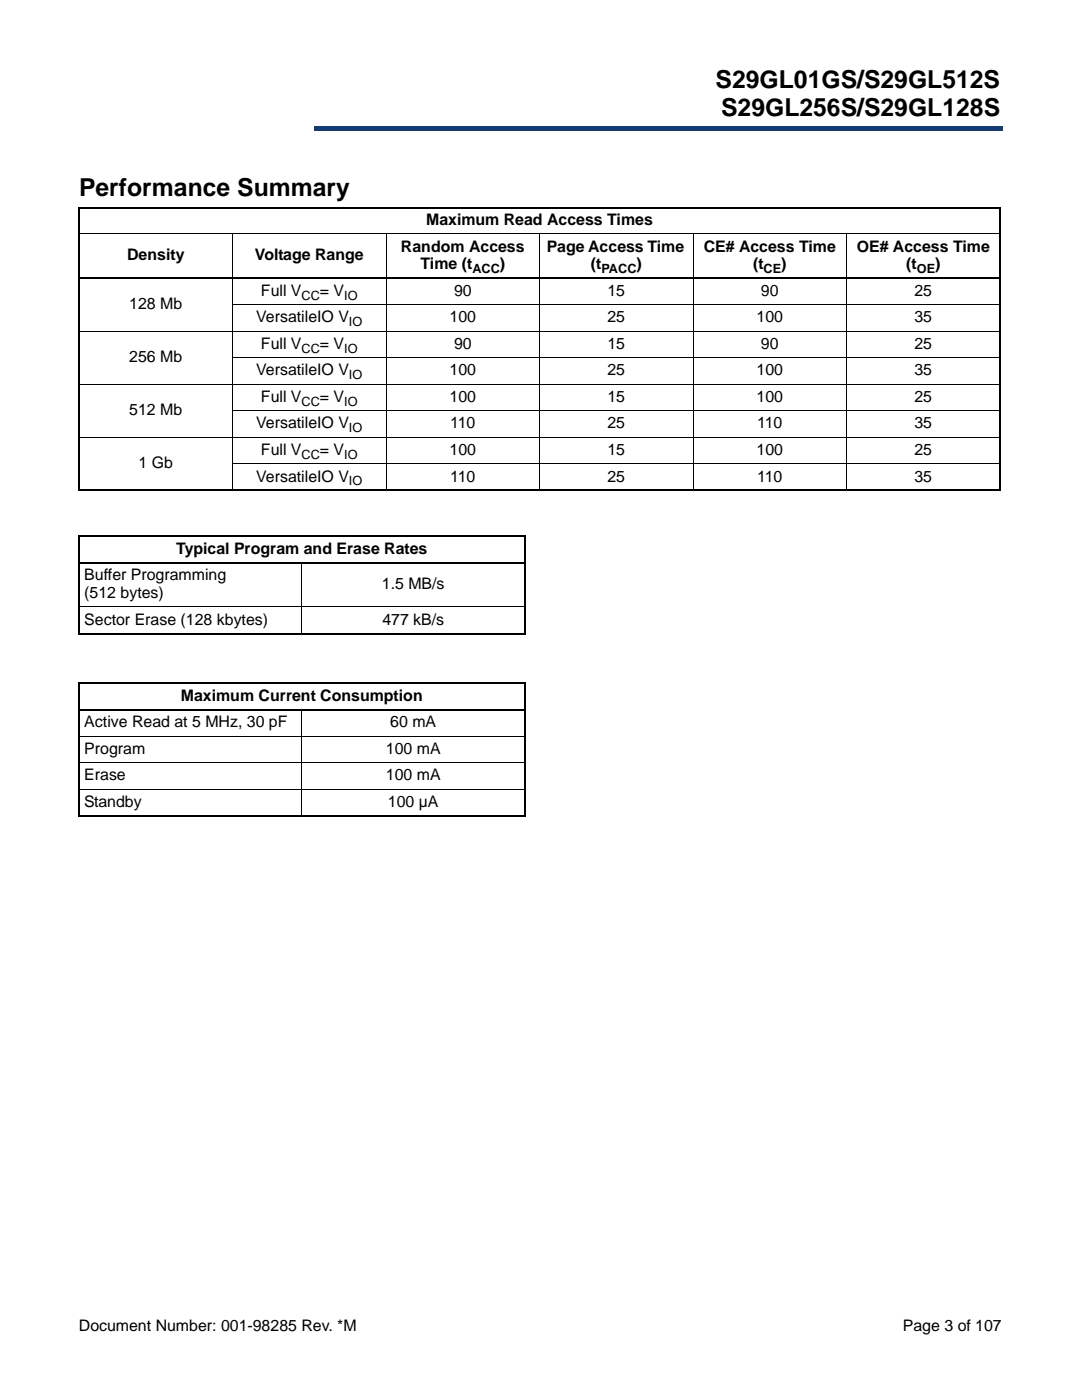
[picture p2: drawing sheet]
<svg xmlns="http://www.w3.org/2000/svg" width="216mm" height="279mm" viewBox="0 0 216 279" stroke-linecap="round" stroke-linejoin="round" font-family="sans-serif">
<defs><g id="words">
<g font-size="4.9">
<text x="142.8" y="17.5">S29GL01GS/S29GL512S</text>
<text x="143.9" y="23.1">S29GL256S/S29GL128S</text>
<text x="15.8" y="39.1">Performance Summary</text>
</g>
<g font-size="3.2">
<text x="85" y="44.9">Maximum Read Access Times</text>
<text x="25.4" y="52">Density</text>
<text x="50.9" y="52">Voltage Range</text>
<text x="80" y="50.2">Random Access</text>
<text x="83.9" y="53.8">Time (t</text>
<text x="99.7" y="53.8">)</text>
<text x="109.1" y="50.2">Page Access Time</text>
<text x="117.9" y="53.8">(t</text>
<text x="127" y="53.8">)</text>
<text x="140.4" y="50.2">CE# Access Time</text>
<text x="150.3" y="53.8">(t</text>
<text x="155.9" y="53.8">)</text>
<text x="171" y="50.2">OE# Access Time</text>
<text x="180.8" y="53.8">(t</text>
<text x="186.6" y="53.8">)</text>
<text x="52.1" y="59.1">Full V</text>
<text x="63.8" y="59.1">= V</text>
<text x="90.6" y="59.1">90</text>
<text x="121.2" y="59.1">15</text>
<text x="151.8" y="59.1">90</text>
<text x="182.5" y="59.1">25</text>
<text x="25.8" y="61.7">128 Mb</text>
<text x="51.1" y="64.3">VersatileIO V</text>
<text x="89.7" y="64.3">100</text>
<text x="121.2" y="64.3">25</text>
<text x="151" y="64.3">100</text>
<text x="182.5" y="64.3">35</text>
<text x="52.1" y="69.6">Full V</text>
<text x="63.8" y="69.6">= V</text>
<text x="90.6" y="69.6">90</text>
<text x="121.2" y="69.6">15</text>
<text x="151.8" y="69.6">90</text>
<text x="182.5" y="69.6">25</text>
<text x="25.8" y="72.3">256 Mb</text>
<text x="51.1" y="74.9">VersatileIO V</text>
<text x="89.7" y="74.9">100</text>
<text x="121.2" y="74.9">25</text>
<text x="151" y="74.9">100</text>
<text x="182.5" y="74.9">35</text>
<text x="25.8" y="82.9">512 Mb</text>
<text x="52.1" y="80.2">Full V</text>
<text x="63.8" y="80.2">= V</text>
<text x="89.7" y="80.2">100</text>
<text x="121.2" y="80.2">15</text>
<text x="151" y="80.2">100</text>
<text x="182.5" y="80.2">25</text>
<text x="51.1" y="85.5">VersatileIO V</text>
<text x="89.8" y="85.5">110</text>
<text x="121.2" y="85.5">25</text>
<text x="151.1" y="85.5">110</text>
<text x="182.5" y="85.5">35</text>
<text x="27.6" y="93.5">1 Gb</text>
<text x="52.1" y="90.8">Full V</text>
<text x="63.8" y="90.8">= V</text>
<text x="89.7" y="90.8">100</text>
<text x="121.2" y="90.8">15</text>
<text x="151" y="90.8">100</text>
<text x="182.5" y="90.8">25</text>
<text x="51.1" y="96.1">VersatileIO V</text>
<text x="89.8" y="96.1">110</text>
<text x="121.2" y="96.1">25</text>
<text x="151.1" y="96.1">110</text>
<text x="182.5" y="96.1">35</text>
<text x="35.1" y="110.6">Typical Program and Erase Rates</text>
<text x="16.8" y="115.8">Buffer Programming</text>
<text x="16.8" y="119.4">(512 bytes)</text>
<text x="76.2" y="117.6">1.5 MB/s</text>
<text x="16.8" y="124.7">Sector Erase (128 kbytes)</text>
<text x="76.3" y="124.7">477 kB/s</text>
<text x="36.1" y="139.8">Maximum Current Consumption</text>
<text x="16.8" y="145.1">Active Read at 5 MHz, 30 pF</text>
<text x="77.9" y="145.1">60 mA</text>
<text x="16.8" y="150.4">Program</text>
<text x="16.8" y="155.7">Erase</text>
<text x="77" y="155.7">100 mA</text>
<text x="77" y="150.4">100 mA</text>
<text x="16.8" y="161">Standby</text>
<text x="77.4" y="161">100 µA</text>
<text x="15.7" y="265.6">Document Number: 001-98285 Rev. *M</text>
<text x="180.1" y="265.6">Page 3 of 107</text>
</g>
<g font-size="2.5">
<text x="60.2" y="59.8">CC</text>
<text x="68.7" y="59.8">IO</text>
<text x="94.3" y="54.5">ACC</text>
<text x="120" y="54.5">PACC</text>
<text x="152.4" y="54.5">CE</text>
<text x="182.9" y="54.5">OE</text>
<text x="69.6" y="65.1">IO</text>
<text x="60.2" y="70.4">CC</text>
<text x="68.7" y="70.4">IO</text>
<text x="69.6" y="75.7">IO</text>
<text x="60.2" y="81">CC</text>
<text x="68.7" y="81">IO</text>
<text x="69.6" y="86.3">IO</text>
<text x="60.2" y="91.6">CC</text>
<text x="68.7" y="91.6">IO</text>
<text x="69.6" y="96.9">IO</text>
</g>
</g></defs>
<path d="M62.8 25.2h137.3v.9h-137.3z" fill="#163b71"/>
<path d="M62.7 26.1h137.3M62.8 25.2h137.2" fill="none" stroke="#163b71" stroke-width=".2"/>
<path d="M62.7 25.1h.2v1h-.2z" fill="#163b71"/>
<path d="M16.6 16.5h36v11.1h-36z" fill="#fff"/>
<g fill="none" stroke="#000" stroke-width=".36">
<path d="M15.6 41.4h184.1M15.6 55.5h184.1M15.8 41.6v56.1M199.6 41.6v56.1M15.6 97.9h184.1M15.6 107.1h89.3M15.6 112.3h89.3M15.8 107.2v19.1M104.7 107.2v19.1M15.6 126.4h89.3M15.6 136.3h89.3M15.8 136.5v26.1"/>
<path d="M104.7 136.5v26.1M15.6 141.6h89.3M15.6 162.8h89.3"/>
</g>
<g fill="none" stroke="#000" stroke-width=".2">
<path d="M15.6 46.7h184.1M46.4 46.6v51.4M77 46.6v51.4M107.7 46.6v51.4M138.3 46.6v51.4M168.9 46.6v51.4M15.6 66.1h184.1M15.6 76.7h184.1M46.3 60.8h153.4M46.3 71.4h153.4M15.6 87.3h184.1M46.3 82h153.4"/>
<path d="M46.3 92.6h153.4M60.2 112.1v14.5M15.6 121.1h89.3M15.6 146.9h89.3M15.6 152.2h89.3M15.6 157.5h89.3M60.2 141.4v21.5"/>
</g>
<use href="#words"/>
</svg>
